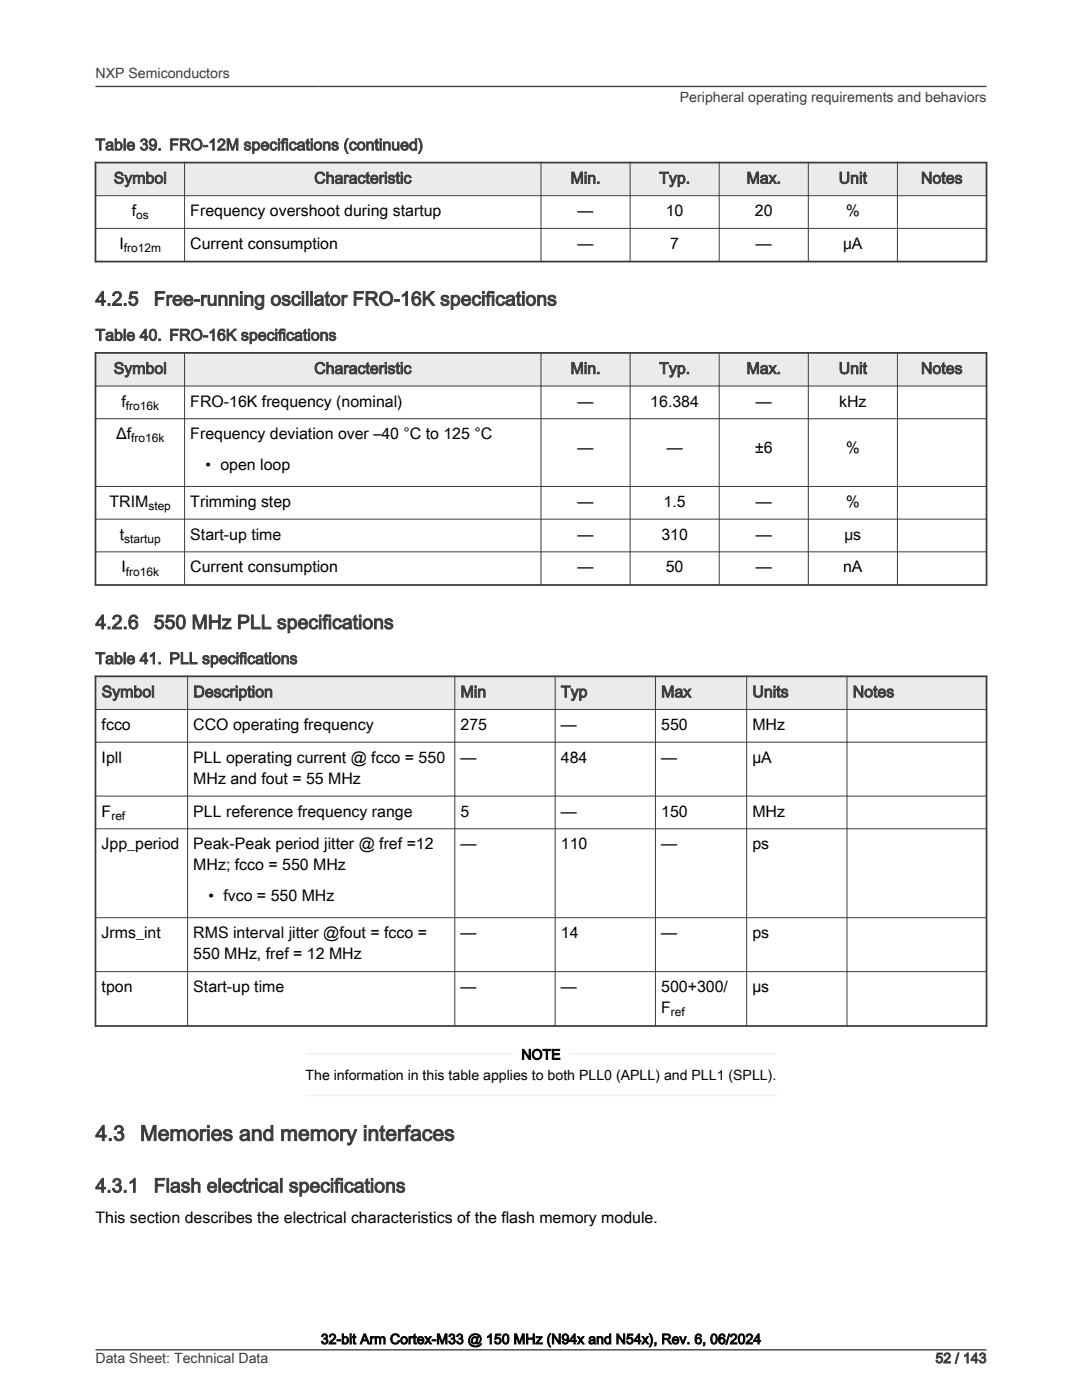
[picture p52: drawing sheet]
<svg xmlns="http://www.w3.org/2000/svg" width="216mm" height="279mm" viewBox="0 0 216 279" stroke-linecap="round" stroke-linejoin="round" font-family="sans-serif">
<defs><g id="words">
<g font-size="4.2" fill="#3c3c3c">
<text x="19" y="227.6">4.3</text>
<text x="27.9" y="227.6">Memories and memory interfaces</text>
</g>
<g font-size="3.9" fill="#3c3c3c">
<text x="19" y="61">4.2.5</text>
<text x="30.7" y="61">Free-running oscillator FRO-16K specifications</text>
<text x="19" y="125.5">4.2.6</text>
<text x="30.7" y="125.5">550 MHz PLL specifications</text>
<text x="19" y="238">4.3.1</text>
<text x="30.7" y="238">Flash electrical specifications</text>
</g>
<g font-size="3.2" fill="#3c3c3c">
<text x="19" y="30">Table 39. FRO-12M specifications (continued)</text>
<text x="22.7" y="36.6">Symbol</text>
<text x="62.7" y="36.6">Characteristic</text>
<text x="113.8" y="36.6">Min.</text>
<text x="131.5" y="36.6">Typ.</text>
<text x="149" y="36.6">Max.</text>
<text x="167.4" y="36.6">Unit</text>
<text x="183.8" y="36.6">Notes</text>
<text x="19" y="68">Table 40. FRO-16K specifications</text>
<text x="22.7" y="74.6">Symbol</text>
<text x="62.7" y="74.6">Characteristic</text>
<text x="113.8" y="74.6">Min.</text>
<text x="131.5" y="74.6">Typ.</text>
<text x="149" y="74.6">Max.</text>
<text x="167.4" y="74.6">Unit</text>
<text x="183.8" y="74.6">Notes</text>
<text x="19" y="132.5">Table 41. PLL specifications</text>
<text x="20.3" y="139.1">Symbol</text>
<text x="38.6" y="139.1">Description</text>
<text x="91.9" y="139.1">Min</text>
<text x="111.9" y="139.1">Typ</text>
<text x="131.9" y="139.1">Max</text>
<text x="150.1" y="139.1">Units</text>
<text x="170.2" y="139.1">Notes</text>
</g>
<g font-size="3.2">
<text x="26.3" y="43.1">f</text>
<text x="38" y="43.1">Frequency overshoot during startup</text>
<text x="115.3" y="43.1">—</text>
<text x="132.9" y="43.1">10</text>
<text x="150.6" y="43.1">20</text>
<text x="168.8" y="43.1">%</text>
<text x="23.8" y="49.7">I</text>
<text x="38" y="49.7">Current consumption</text>
<text x="115.3" y="49.7">—</text>
<text x="133.7" y="49.7">7</text>
<text x="150.8" y="49.7">—</text>
<text x="168.2" y="49.7">μA</text>
<text x="24.2" y="81.1">f</text>
<text x="38" y="81.1">FRO-16K frequency (nominal)</text>
<text x="115.3" y="81.1">—</text>
<text x="129.8" y="81.1">16.384</text>
<text x="150.8" y="81.1">—</text>
<text x="167.4" y="81.1">kHz</text>
<text x="23.2" y="87.7">Δf</text>
<text x="38" y="87.7">Frequency deviation over –40 °C to 125 °C</text>
<text x="41" y="93.8">• open loop</text>
<text x="115.3" y="90.4">—</text>
<text x="133" y="90.4">—</text>
<text x="150.6" y="90.4">±6</text>
<text x="168.8" y="90.4">%</text>
<text x="21.9" y="101.2">TRIM</text>
<text x="38" y="101.2">Trimming step</text>
<text x="115.3" y="101.2">—</text>
<text x="132.4" y="101.2">1.5</text>
<text x="150.8" y="101.2">—</text>
<text x="168.8" y="101.2">%</text>
<text x="23.9" y="107.7">t</text>
<text x="38" y="107.7">Start-up time</text>
<text x="115.3" y="107.7">—</text>
<text x="132" y="107.7">310</text>
<text x="150.8" y="107.7">—</text>
<text x="168.5" y="107.7">μs</text>
<text x="24.2" y="114.2">I</text>
<text x="38" y="114.2">Current consumption</text>
<text x="115.3" y="114.2">—</text>
<text x="132.9" y="114.2">50</text>
<text x="150.8" y="114.2">—</text>
<text x="168.2" y="114.2">nA</text>
<text x="20.3" y="145.7">fcco</text>
<text x="38.6" y="145.7">CCO operating frequency</text>
<text x="91.9" y="145.7">275</text>
<text x="111.9" y="145.7">—</text>
<text x="131.9" y="145.7">550</text>
<text x="150.1" y="145.7">MHz</text>
<text x="20.3" y="152.2">Ipll</text>
<text x="38.6" y="152.2">PLL operating current @ fcco = 550</text>
<text x="91.9" y="152.2">—</text>
<text x="111.9" y="152.2">484</text>
<text x="131.9" y="152.2">—</text>
<text x="150.1" y="152.2">µA</text>
<text x="38.6" y="156.4">MHz and fout = 55 MHz</text>
<text x="20.3" y="163">F</text>
<text x="38.6" y="163">PLL reference frequency range</text>
<text x="91.9" y="163">5</text>
<text x="111.9" y="163">—</text>
<text x="131.9" y="163">150</text>
<text x="150.1" y="163">MHz</text>
<text x="20.3" y="169.5">Jpp_period</text>
<text x="38.6" y="169.5">Peak-Peak period jitter @ fref =12</text>
<text x="38.6" y="173.7">MHz; fcco = 550 MHz</text>
<text x="91.9" y="169.5">—</text>
<text x="111.9" y="169.5">110</text>
<text x="131.9" y="169.5">—</text>
<text x="150.1" y="169.5">ps</text>
<text x="41.6" y="179.9">• fvco = 550 MHz</text>
<text x="20.3" y="187.2">Jrms_int</text>
<text x="38.6" y="187.2">RMS interval jitter @fout = fcco =</text>
<text x="38.6" y="191.5">550 MHz, fref = 12 MHz</text>
<text x="91.9" y="187.2">—</text>
<text x="111.9" y="187.2">14</text>
<text x="131.9" y="187.2">—</text>
<text x="150.1" y="187.2">ps</text>
<text x="20.3" y="198">tpon</text>
<text x="38.6" y="198">Start-up time</text>
<text x="91.9" y="198">—</text>
<text x="111.9" y="198">—</text>
<text x="131.9" y="198">500+300/</text>
<text x="150.1" y="198">µs</text>
<text x="131.9" y="202.2">F</text>
<text x="19" y="244.1">This section describes the electrical characteristics of the flash memory module.</text>
</g>
<g font-size="2.8" fill="#3c3c3c">
<text x="19" y="15.6">NXP Semiconductors</text>
<text x="135.7" y="20.4">Peripheral operating requirements and behaviors</text>
<text x="19" y="272">Data Sheet: Technical Data</text>
<text x="186.7" y="272">52 / 143</text>
</g>
<g font-size="2.8">
<text x="61" y="215.5">The information in this table applies to both PLL0 (APLL) and PLL1 (SPLL).</text>
<text x="104" y="211.4">NOTE</text>
<text x="64" y="268.2">32-bit Arm Cortex-M33 @ 150 MHz (N94x and N54x), Rev. 6, 06/2024</text>
</g>
<g font-size="2.4">
<text x="27.2" y="43.8">os</text>
<text x="24.7" y="50.3">fro12m</text>
<text x="25.1" y="81.8">fro16k</text>
<text x="26.2" y="88.3">fro16k</text>
<text x="29.6" y="101.8">step</text>
<text x="24.8" y="108.3">startup</text>
<text x="25.1" y="114.9">fro16k</text>
<text x="22.2" y="163.6">ref</text>
<text x="133.9" y="202.9">ref</text>
</g>
</g></defs>
<path d="M19 32.4h177.8v6.7h-177.8z" fill-rule="evenodd" fill="#ebebeb"/>
<path d="M18.9 32.4h178.1M19 32.3v20.1M196.8 32.3v20.1M18.9 52.2h178.1" fill="none" stroke="#3c3c3c" stroke-width=".35"/>
<path d="M18.9 39.1h178.1M36.8 32.3v20.1M107.9 32.3v20.1M125.7 32.3v20.1M143.5 32.3v20.1M161.3 32.3v20.1M179.1 32.3v20.1M18.9 45.6h178.1" fill="none" stroke="#3c3c3c" stroke-width=".2"/>
<path d="M19 70.4h177.8v6.6h-177.8z" fill-rule="evenodd" fill="#ebebeb"/>
<path d="M18.9 70.4h178.1M19 70.3v46.6M196.8 70.3v46.6M18.9 116.7h178.1" fill="none" stroke="#3c3c3c" stroke-width=".35"/>
<path d="M18.9 77h178.1M36.8 70.3v46.6M107.9 70.3v46.6M125.7 70.3v46.6M143.5 70.3v46.6M161.3 70.3v46.6M179.1 70.3v46.6M18.9 83.6h178.1M18.9 97.1h178.1M18.9 103.6h178.1M18.9 110.1h178.1" fill="none" stroke="#3c3c3c" stroke-width=".2"/>
<path d="M19 135h177.8v6.6h-177.8z" fill-rule="evenodd" fill="#ebebeb"/>
<path d="M18.9 135h178.1M19 134.8v70.1M196.8 134.8v70.1M18.9 204.8h178.1" fill="none" stroke="#3c3c3c" stroke-width=".35"/>
<path d="M37.4 134.8v70.1M90.8 134.8v70.1M110.8 134.8v70.1M130.8 134.8v70.1M149 134.8v70.1M169 134.8v70.1M18.9 141.6h178.1M18.9 148.1h178.1M18.9 158.9h178.1M18.9 165.4h178.1M18.9 183.1h178.1M18.9 193.9h178.1" fill="none" stroke="#3c3c3c" stroke-width=".2"/>
<path d="M61 210.4h93.9" fill="none" stroke="#eef1f3" stroke-width=".35"/>
<path d="M102.5 209.3h10.9v2.8h-10.9z" fill-rule="evenodd" fill="#fff"/>
<path d="M61 218.6h93.9" fill="none" stroke="#eef1f3" stroke-width=".35"/>
<path d="M19 17.3h177.8M19.1 269.4h177.7" fill="none" stroke="#3c3c3c" stroke-width=".26"/>
<use href="#words"/>
</svg>
